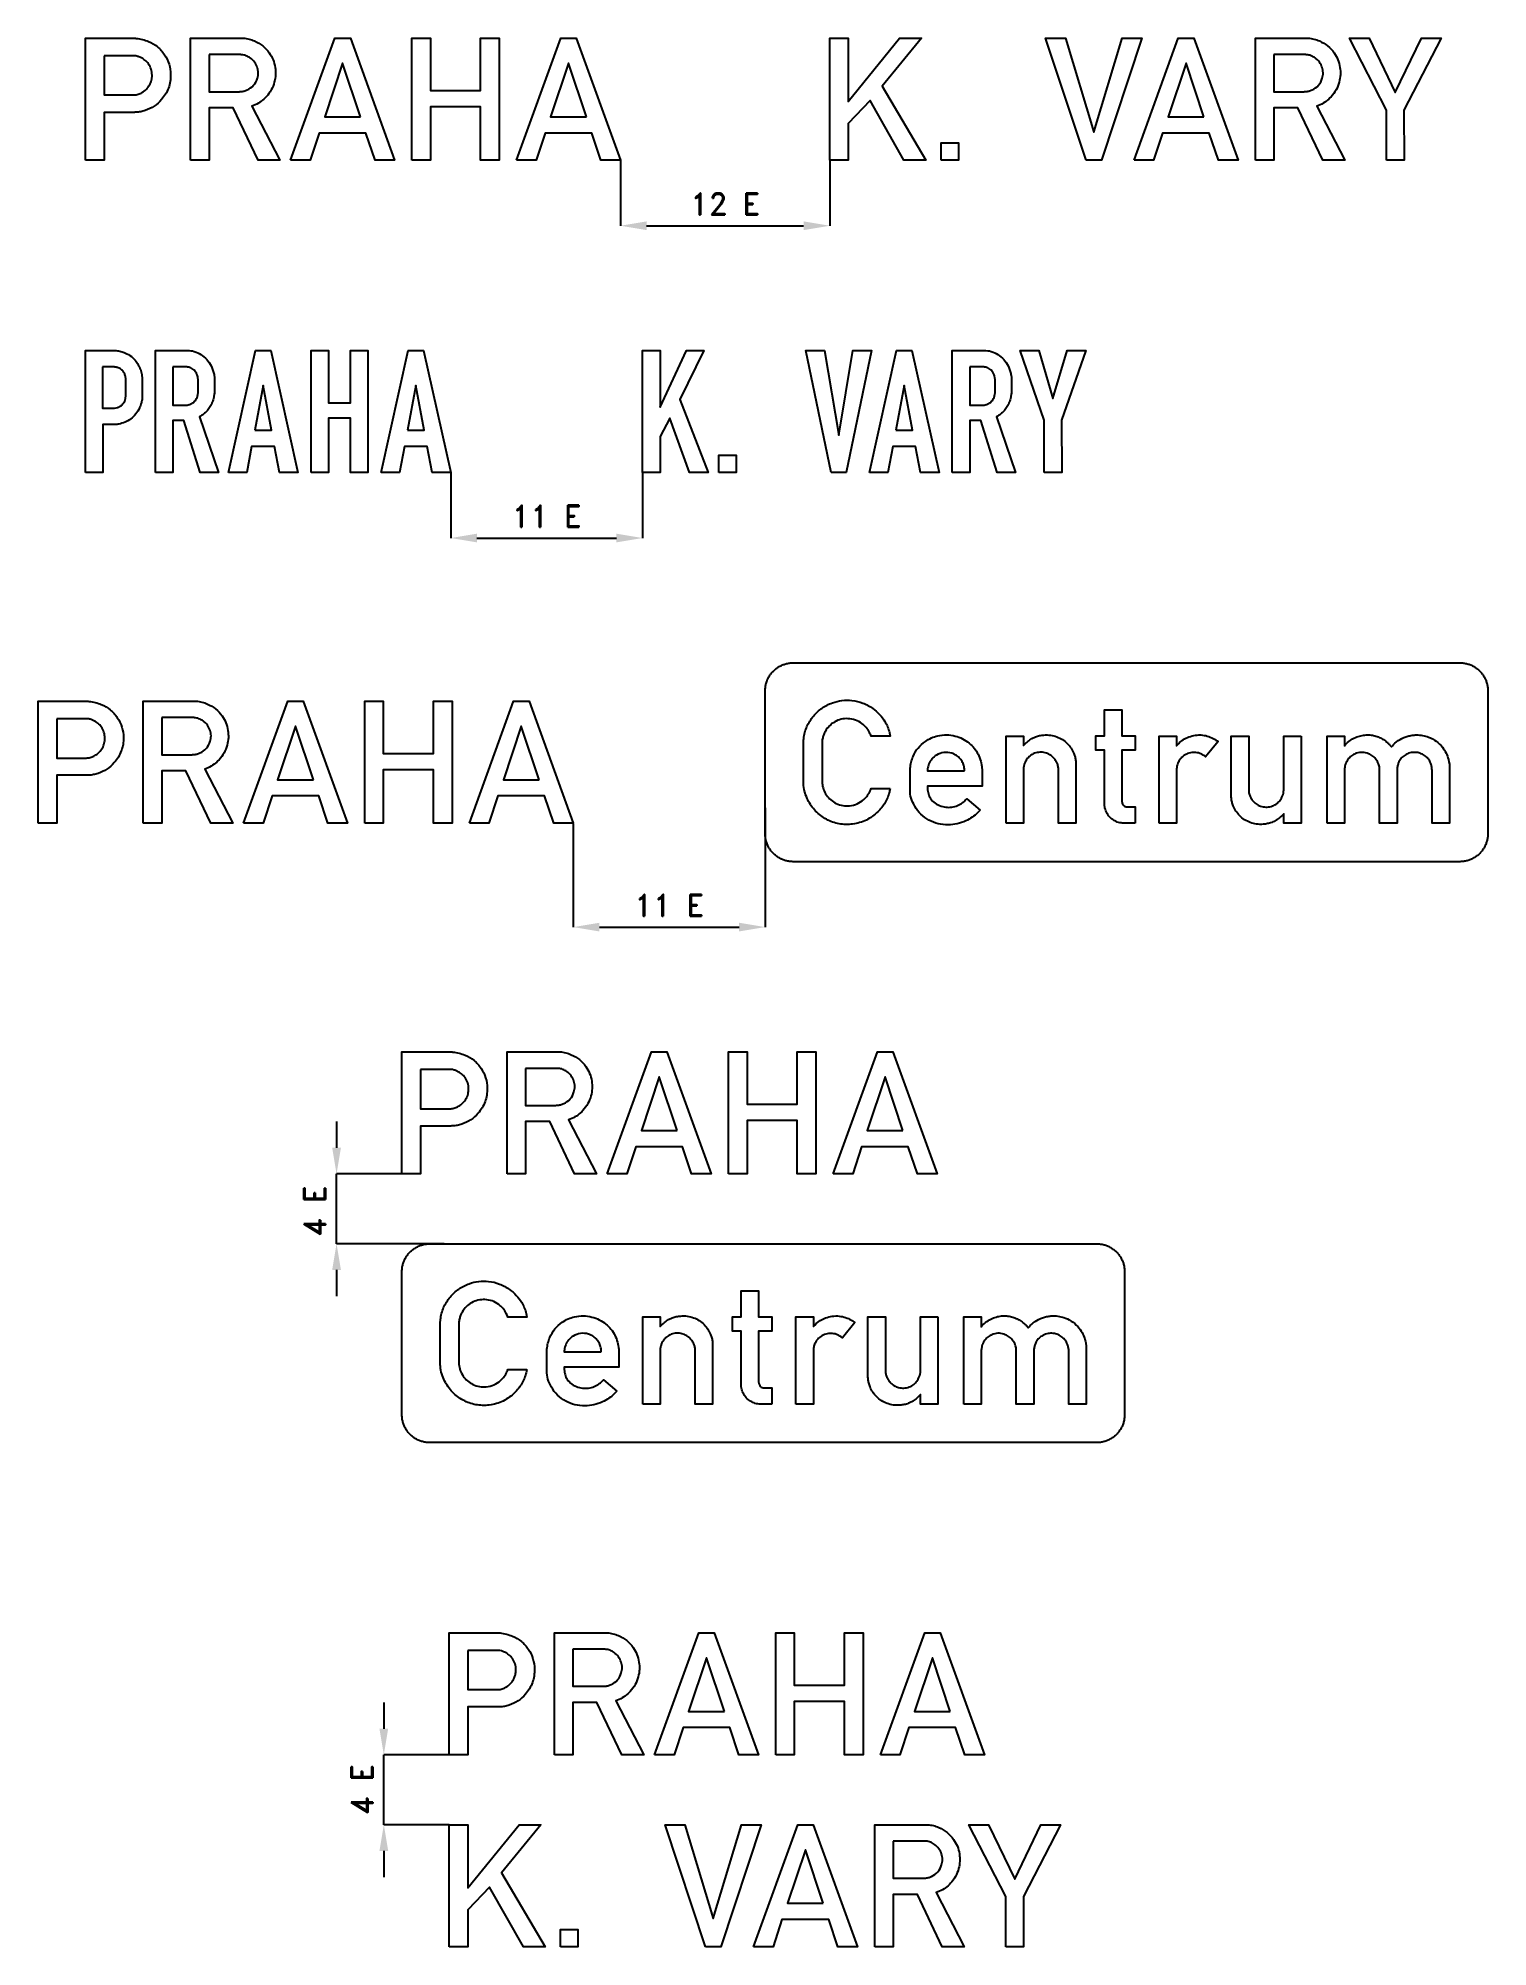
# Model space of a CAD drawing. Header units: millimetres. Extents: x 10 to 3334, y -1954 to 2422.
import ezdxf

# ---------------------------------------------------------------- set-up
doc = ezdxf.new("R2010")
doc.units = ezdxf.units.MM
doc.header["$LTSCALE"] = 5
doc.layers.add('Kóty', color=2, linetype='Continuous')
doc.layers.add('Značka', color=7, linetype='Continuous')
doc.styles.get("Standard").update_dxf_attribs({"font": 'romand.shx', "height": 50})
doc.dimstyles.get("Standard").update_dxf_attribs({"dimtxt": 50, "dimasz": 60, "dimexe": 0.18, "dimexo": 0.0625, "dimgap": 25, "dimtad": 1, "dimdec": 0, "dimzin": 0, "dimdsep": 46, "dimtxsty": 'Standard', "dimcen": 0.09, "dimadec": 0, "dimazin": 0, "dimtfac": 1, "dimtdec": 0, "dimtofl": 0, "dimtmove": 0, "dimatfit": 3, "dimfxl": 1, "dimtolj": 1, "dimtzin": 0, "dimarcsym": 0})

msp = doc.modelspace()

# ---------------------------------------------------------------- texts
at = {"layer": 'Kóty', "char_height": 50, "attachment_point": 5, "rotation": 90}
for insert in [(643.9, -267.3), (752.3, -1593.5)]:
    msp.add_mtext('\\A1;4 E', dxfattribs=dict(at, insert=insert))

# ---------------------------------------------------------------- blocks, each defined once
blk = doc.blocks.new('*D1')
at = {"layer": 'Defpoints', "color": 0, "transparency": 16777216}
for p in [(1345, 2142.4), (1825, 2142.4), (1825, 1992.4)]:
    blk.add_point(p, dxfattribs=at)
at = {"layer": 'Kóty', "color": 0, "lineweight": -2, "transparency": 16777216}
for p, q in [((1345, 2142.4), (1345, 1992.3)), ((1825, 2142.4), (1825, 1992.3)), ((1405, 1992.4), (1765, 1992.4))]:
    blk.add_line(p, q, dxfattribs=at)
at = {"layer": 'Kóty', "color": 0, "transparency": 16777216}
for points in [[(1405, 2002.4), (1405, 1982.4), (1345, 1992.4)], [(1765, 2002.4), (1765, 1982.4), (1825, 1992.4)]]:
    blk.add_solid(points, dxfattribs=at)
at = {"layer": 'Kóty', "color": 0, "transparency": 16777216, "insert": (1585, 2042.4), "char_height": 50, "attachment_point": 5}
blk.add_mtext('\\A1;12 E', dxfattribs=at)
blk = doc.blocks.new('*D2')
at = {"layer": 'Defpoints', "color": 0, "transparency": 16777216}
for p in [(955.7, 1426.3), (1395.7, 1426.3), (1395.7, 1276.3)]:
    blk.add_point(p, dxfattribs=at)
at = {"layer": 'Kóty', "color": 0, "lineweight": -2, "transparency": 16777216}
for p, q in [((955.7, 1426.3), (955.7, 1276.1)), ((1395.7, 1426.3), (1395.7, 1276.1)), ((1015.7, 1276.3), (1335.7, 1276.3))]:
    blk.add_line(p, q, dxfattribs=at)
at = {"layer": 'Kóty', "color": 0, "transparency": 16777216}
for points in [[(1015.7, 1286.3), (1015.7, 1266.3), (955.7, 1276.3)], [(1335.7, 1286.3), (1335.7, 1266.3), (1395.7, 1276.3)]]:
    blk.add_solid(points, dxfattribs=at)
at = {"layer": 'Kóty', "color": 0, "transparency": 16777216, "insert": (1175.7, 1326.3), "char_height": 50, "attachment_point": 5}
blk.add_mtext('\\A1;11 E', dxfattribs=at)
blk = doc.blocks.new('*D3')
at = {"layer": 'Defpoints', "color": 0, "transparency": 16777216}
for p in [(1676.8, 657.9), (1236.8, 622.2), (1676.8, 384.2)]:
    blk.add_point(p, dxfattribs=at)
at = {"layer": 'Kóty', "color": 0, "lineweight": -2, "transparency": 16777216}
for p, q in [((1676.8, 657.9), (1676.8, 384)), ((1236.8, 622.1), (1236.8, 384)), ((1296.8, 384.2), (1616.8, 384.2))]:
    blk.add_line(p, q, dxfattribs=at)
at = {"layer": 'Kóty', "color": 0, "transparency": 16777216}
for points in [[(1296.8, 394.2), (1296.8, 374.2), (1236.8, 384.2)], [(1616.8, 394.2), (1616.8, 374.2), (1676.8, 384.2)]]:
    blk.add_solid(points, dxfattribs=at)
at = {"layer": 'Kóty', "color": 0, "transparency": 16777216, "insert": (1456.8, 434.2), "char_height": 50, "attachment_point": 5}
blk.add_mtext('\\A1;11 E', dxfattribs=at)

# ---------------------------------------------------------------- dimensions: what is measured, and where the dimension line sits
at = {"layer": 'Kóty'}
for base, p1, p2, text, picture, middle in [((1825, 1992.4), (1345, 2142.4), (1825, 2142.4), '12 E', '*D1', (1585, 2042.4)), ((1395.7, 1276.3), (955.7, 1426.3), (1395.7, 1426.3), '11 E', '*D2', (1175.7, 1326.3)), ((1676.8, 384.2), (1236.8, 622.2), (1676.8, 657.9), '11 E', '*D3', (1456.8, 434.2))]:
    dim = msp.add_linear_dim(base=base, p1=p1, p2=p2, text=text, dimstyle='Standard', dxfattribs=at)
    dim.commit()
    dim.dimension.update_dxf_attribs({"geometry": picture, "text_midpoint": middle})

# ---------------------------------------------------------------- linework, layer by layer
at = {"layer": 'Kóty'}
for p, q in [((693.9, -61.9), (693.9, -121.9)), ((886.7, -181.9), (693.7, -181.9)), ((940.3, -341.9), (693.7, -341.9)), ((693.9, -401.9), (693.9, -461.9)), ((802.3, -1394), (802.3, -1454)), ((952.3, -1514), (802.1, -1514)), ((952.3, -1674), (802.1, -1674)), ((802.3, -1734), (802.3, -1794))]:
    msp.add_line(p, q, dxfattribs=at)
for points in [[(693.9, -341.9), (693.9, -181.9)], [(802.3, -1674), (802.3, -1514)]]:
    msp.add_lwpolyline(points, dxfattribs=at)
for points in [[(683.9, -121.9), (703.9, -121.9), (693.9, -181.9)], [(683.9, -401.9), (703.9, -401.9), (693.9, -341.9)], [(792.3, -1454), (812.3, -1454), (802.3, -1514)], [(792.3, -1734), (812.3, -1734), (802.3, -1674)]]:
    msp.add_solid(points, dxfattribs=at)
at = {"layer": 'Značka', "color": 5}
for points in [[(117.9, 2142.5), (117.9, 2422.5), (231.2, 2422.5), (232.9, 2422.2), (234.5, 2422, -0.025353), (248.9, 2419.4, -0.042921), (262.7, 2414.9, -0.079588), (283.3, 2402.5, -0.076492), (299.4, 2384.4, -0.076889), (309.9, 2362.8, -0.075741), (313.5, 2339, -0.094029), (308.5, 2308.2, -0.098354), (292.5, 2281.6, -0.073287), (275.6, 2266.5, -0.067697), (255.3, 2256.8, -0.034209), (244.8, 2253.9, -0.037872), (234, 2252.5), (232.2, 2252.5), (230.3, 2252.4), (160.8, 2252.4), (160.8, 2142.5), (117.9, 2142.5)], [(359, 2142.4), (359, 2422.4), (476.8, 2422.4), (478.5, 2422.4), (480.2, 2422.4, -0.052876), (493.4, 2420.5, -0.04526), (506.1, 2416, -0.068752), (524.8, 2404.7, -0.074105), (539.5, 2388.7, -0.062849), (548.3, 2372.9, -0.059664), (553, 2355.4, -0.055136), (554, 2338.5, -0.05518), (551.2, 2321.7, -0.062306), (544.1, 2303.8, -0.063049), (532.8, 2288.2, -0.052735), (521.2, 2277.6, -0.055194), (507.6, 2269.8), (503.8, 2268.2), (500, 2266.7), (564.2, 2142.4), (513.9, 2142.4), (456.7, 2262.4), (401.6, 2262.4), (401.6, 2142.4), (359, 2142.4)], [(2800.7, 2142.4), (2800.7, 2422.4), (2918.6, 2422.4), (2920.2, 2422.4, -0.005414), (2921.9, 2422.4, -0.052878), (2935.1, 2420.5, -0.045258), (2947.8, 2416, -0.068753), (2966.5, 2404.7, -0.074103), (2981.3, 2388.7, -0.062859), (2990.1, 2372.9, -0.059677), (2994.8, 2355.4, -0.055138), (2995.7, 2338.5, -0.055185), (2993, 2321.7, -0.062294), (2985.8, 2303.8, -0.063037), (2974.5, 2288.2, -0.05273), (2962.9, 2277.6, -0.055198), (2949.4, 2269.8), (2945.6, 2268.2), (2941.7, 2266.7), (3006, 2142.4), (2955.6, 2142.4), (2898.4, 2262.4), (2843.3, 2262.4), (2843.3, 2142.4), (2800.7, 2142.4)], [(160.8, 2382.2), (160.8, 2292.2), (227.1, 2292.2), (228.4, 2292.2), (229.8, 2292.2, 0.067136), (239.1, 2293.9, 0.05771), (247.8, 2297.8, 0.071727), (257.8, 2305.4, 0.074478), (265.3, 2315.6, 0.068266), (269.5, 2326.2, 0.065317), (270.8, 2337.6, 0.077199), (268.8, 2351.1, 0.083744), (262.7, 2363.3, 0.073402), (254.6, 2372.1, 0.066088), (244.3, 2378.3, 0.042666), (237.4, 2380.8, 0.049231), (230.2, 2382.1), (229.1, 2382.2), (228, 2382.2), (160.8, 2382.2)], [(401.6, 2384.7), (401.6, 2299.8), (470.3, 2299.8), (472, 2299.9), (473.7, 2300, 0.040791), (481.5, 2301.1, 0.049421), (488.9, 2303.7, 0.110775), (503.6, 2314.4, 0.114762), (512.3, 2330.4, 0.085168), (514.3, 2342.9, 0.080083), (512.2, 2355.2, 0.084083), (505.9, 2367.5, 0.08122), (496, 2377.1, 0.06709), (486.7, 2382.3, 0.082114), (476.5, 2384.6), (475.2, 2384.6), (474, 2384.7), (401.6, 2384.7)], [(2843.3, 2384.7), (2843.3, 2299.8), (2912, 2299.8), (2913.7, 2299.9, 0.005937), (2915.4, 2300, 0.040793), (2923.2, 2301.1, 0.049424), (2930.7, 2303.7, 0.110778), (2945.3, 2314.4, 0.114764), (2954, 2330.4, 0.085142), (2956, 2342.9, 0.080085), (2953.9, 2355.2, 0.084083), (2947.6, 2367.5, 0.081224), (2937.7, 2377.1, 0.067095), (2928.4, 2382.3, 0.082118), (2918.2, 2384.6), (2916.9, 2384.6), (2915.7, 2384.7), (2843.3, 2384.7)], [(117.9, 1426.3), (117.9, 1706.3), (186, 1706.3), (187.4, 1706.2), (188.9, 1706.1, -0.041199), (199.5, 1704.2, -0.04473), (209.8, 1700.5, -0.06611), (223.4, 1692.3, -0.064541), (234.4, 1680.8, -0.047097), (240.6, 1671.3, -0.048361), (244.9, 1660.8, -0.025777), (246.6, 1654.2, -0.01861), (247.7, 1647.6, -0.002601), (247.9, 1646), (248, 1644.5), (248, 1598.7), (248.1, 1598, -0.003412), (248, 1597.2, -0.064527), (246.3, 1585.7, -0.047072), (242.1, 1574.7, -0.058887), (233.6, 1560.7, -0.069988), (221.9, 1549.5, -0.063391), (208.9, 1542, -0.051445), (194.5, 1537.5, -0.014964), (191.1, 1536.9, -0.023122), (187.7, 1536.5, -0.010466), (185.9, 1536.4), (184.1, 1536.4), (157.8, 1536.4), (157.8, 1426.3), (117.9, 1426.3)], [(157.6, 1668.5), (157.6, 1574), (182.8, 1574), (184, 1574, 0.009418), (185.1, 1574, 0.069208), (191.8, 1575.4, 0.066882), (198, 1578.5, 0.062183), (202.9, 1582.5, 0.060162), (206.7, 1587.6, 0.056607), (209.2, 1593.1, 0.060596), (210.3, 1599, 0.006242), (210.4, 1599.8, 0.002077), (210.5, 1600.5), (210.5, 1642.9, 0.003704), (210.3, 1644.3, 0.011121), (210.2, 1645.7, 0.071262), (208.1, 1652.6, 0.071708), (204.3, 1658.6, 0.076362), (198.6, 1663.9, 0.073135), (191.6, 1667.2, 0.032707), (188.6, 1668, 0.036761), (185.4, 1668.4), (184.2, 1668.5), (182.9, 1668.5), (157.6, 1668.5)], [(278.4, 1426.3), (278.4, 1706.3), (351.8, 1706.3), (353.7, 1706.3, -0.008104), (355.6, 1706.3, -0.083779), (371.7, 1702.7, -0.068625), (386.2, 1694.4, -0.068533), (399.1, 1682.4, -0.072064), (408, 1667.5, -0.037602), (411.3, 1658.4, -0.030305), (413.3, 1649.1), (413.5, 1647.7), (413.7, 1646.4), (413.7, 1608.1), (413.5, 1606.4), (413.3, 1604.8, -0.034722), (411, 1593.4, -0.048211), (406.9, 1582.6, -0.049766), (401.2, 1573, -0.045013), (393.9, 1564.7, -0.02734), (388.6, 1560.1, -0.027161), (382.9, 1556.1, -0.004873), (381.5, 1555.2), (380, 1554.3), (423.6, 1426.3), (380.9, 1426.3), (343.4, 1546.1), (318.5, 1546.1), (318.5, 1426.3), (278.4, 1426.3)], [(318.5, 1668.5), (318.5, 1581.2), (349.1, 1581.2, 0.002832), (350.1, 1581.3, 0.008484), (351.2, 1581.3, 0.089613), (360.1, 1583.7, 0.095787), (367.6, 1589, 0.060629), (371.3, 1593.4, 0.045285), (374, 1598.6, 0.03147), (375.3, 1602.2, 0.044411), (376.1, 1606, 0.009965), (376.2, 1607), (376.3, 1608), (376.3, 1641.5), (376.2, 1642.4), (376.1, 1643.3, 0.033235), (375.3, 1648, 0.04455), (373.8, 1652.4, 0.06283), (370.7, 1657.8, 0.060962), (366.4, 1662.2, 0.053137), (362, 1665.3, 0.052873), (357.1, 1667.3, 0.033429), (353.9, 1668.1, 0.034779), (350.6, 1668.5, 0.009324), (349.4, 1668.5, 0.003099), (348.3, 1668.5), (318.5, 1668.5)], [(2105.9, 1426.3), (2105.9, 1706.3), (2179.3, 1706.3, -0.002703), (2181.2, 1706.3, -0.008108), (2183.1, 1706.3, -0.083781), (2199.2, 1702.7, -0.068635), (2213.8, 1694.4, -0.068535), (2226.6, 1682.4, -0.072069), (2235.5, 1667.5, -0.037593), (2238.8, 1658.4, -0.030298), (2240.8, 1649.1), (2241, 1647.7), (2241.2, 1646.4), (2241.2, 1608.1), (2241, 1606.4), (2240.8, 1604.8, -0.034751), (2238.5, 1593.4, -0.04822), (2234.4, 1582.6, -0.049781), (2228.7, 1573, -0.045003), (2221.4, 1564.7, -0.027322), (2216.1, 1560.1, -0.027174), (2210.4, 1556.1), (2209, 1555.2), (2207.5, 1554.3), (2251.1, 1426.3), (2208.4, 1426.3), (2170.9, 1546.1), (2146, 1546.1), (2146, 1426.3), (2105.9, 1426.3)], [(2146, 1668.5), (2146, 1581.2), (2176.6, 1581.2, 0.002823), (2177.6, 1581.3, 0.008478), (2178.7, 1581.3, 0.08961), (2187.6, 1583.7, 0.095778), (2195.1, 1589, 0.060638), (2198.8, 1593.4, 0.04532), (2201.5, 1598.6), (2202.8, 1602.2), (2203.6, 1606), (2203.7, 1607), (2203.8, 1608), (2203.8, 1641.5), (2203.7, 1642.4), (2203.6, 1643.3), (2202.8, 1648, 0.044593), (2201.3, 1652.4, 0.062846), (2198.2, 1657.8, 0.060938), (2194, 1662.2, 0.053157), (2189.5, 1665.3, 0.052875), (2184.6, 1667.3, 0.03342), (2181.4, 1668.1, 0.03478), (2178.1, 1668.5, 0.009327), (2176.9, 1668.5, 0.003099), (2175.8, 1668.5), (2146, 1668.5)], [(1740.8, 534.2), (1740.6, 534.2), (1740.3, 534.2, -0.032173), (1732, 534.8, -0.035437), (1723.9, 536.5, -0.036272), (1716.1, 539.1, -0.034413), (1708.7, 542.9, -0.03374), (1701.8, 547.5, -0.034076), (1695.6, 552.9, -0.034214), (1690.1, 559.2, -0.034229), (1685.5, 566, -0.034056), (1681.8, 573.5, -0.033421), (1679.1, 581.3, -0.034141), (1677.4, 589.4, -0.036753), (1676.8, 597.7), (1676.8, 597.9), (1676.8, 598.2), (1676.8, 926.2), (1676.8, 926.4), (1676.8, 926.7, -0.032173), (1677.4, 935, -0.035434), (1679.1, 943.1, -0.036263), (1681.7, 950.9, -0.034426), (1685.5, 958.3, -0.033728), (1690.1, 965.2, -0.034086), (1695.6, 971.4, -0.034194), (1701.8, 976.9, -0.034233), (1708.7, 981.5, -0.034042), (1716.1, 985.2, -0.033426), (1723.9, 987.9, -0.034127), (1732, 989.6, -0.036737), (1740.3, 990.2), (1740.6, 990.2), (1740.8, 990.2), (3269.8, 990.2), (3270.1, 990.2), (3270.3, 990.2, -0.032171), (3278.6, 989.6, -0.035431), (3286.7, 987.9, -0.036268), (3294.5, 985.3, -0.034419), (3302, 981.5, -0.033723), (3308.8, 976.9, -0.034056), (3315.1, 971.4, -0.034181), (3320.6, 965.2, -0.034229), (3325.1, 958.3, -0.034029), (3328.9, 950.9, -0.033434), (3331.5, 943.1, -0.034112), (3333.3, 935, -0.036694), (3333.8, 926.7), (3333.8, 926.4), (3333.8, 926.2), (3333.8, 598.2), (3333.8, 597.9), (3333.8, 597.7, -0.032173), (3333.2, 589.4, -0.035405), (3331.5, 581.3, -0.036263), (3328.9, 573.5, -0.034412), (3325.1, 566, -0.033716), (3320.5, 559.2, -0.034042), (3315.1, 552.9, -0.034193), (3308.8, 547.4, -0.03425), (3302, 542.9, -0.034029), (3294.5, 539.1, -0.033416), (3286.7, 536.5, -0.034124), (3278.6, 534.7, -0.036738), (3270.3, 534.2), (3270.1, 534.2), (3269.8, 534.2), (1740.8, 534.2)], [(9.7, 622.2), (9.7, 902.2), (123, 902.2), (124.7, 902), (126.3, 901.8, -0.025353), (140.7, 899.2, -0.042921), (154.5, 894.6, -0.079588), (175.1, 882.3, -0.076492), (191.1, 864.2, -0.076889), (201.7, 842.6, -0.075741), (205.3, 818.8, -0.094029), (200.3, 788, -0.098354), (184.3, 761.3, -0.073287), (167.4, 746.3, -0.067697), (147.1, 736.6, -0.034209), (136.6, 733.7, -0.037867), (125.8, 732.3), (123.9, 732.2), (122.1, 732.2), (52.6, 732.2), (52.6, 622.2), (9.7, 622.2)], [(250.8, 622.2), (250.8, 902.2), (368.6, 902.2), (370.3, 902.2), (372, 902.1, -0.052876), (385.2, 900.2, -0.04526), (397.9, 895.7, -0.068752), (416.6, 884.5, -0.074105), (431.3, 868.5, -0.062849), (440.1, 852.7, -0.059664), (444.8, 835.2, -0.055136), (445.8, 818.2, -0.05518), (443, 801.5, -0.062306), (435.9, 783.6, -0.063049), (424.6, 767.9, -0.052735), (413, 757.4, -0.055194), (399.4, 749.6), (395.6, 747.9), (391.8, 746.4), (456, 622.2), (405.7, 622.2), (348.5, 742.2), (293.3, 742.2), (293.3, 622.2), (250.8, 622.2)], [(1963.2, 702.2), (1962.1, 697, -0.011444), (1960.9, 691.9, -0.074268), (1950.1, 667, -0.073338), (1932.3, 646.1, -0.087468), (1905, 627.9, -0.087033), (1873.1, 620.1, -0.081784), (1842.3, 621.9, -0.08264), (1813.9, 633.4, -0.082243), (1789.8, 653.1, -0.076607), (1773, 679.4, -0.049048), (1767, 695.8, -0.064059), (1764.7, 712.9, -0.006427), (1764.7, 715), (1764.8, 717.1), (1764.8, 811.1, -0.002066), (1765, 813.9, -0.006055), (1765.2, 816.7, -0.076273), (1772.5, 844, -0.076926), (1787.6, 868, -0.073291), (1807.1, 886.3, -0.06983), (1830.8, 898.4, -0.059239), (1852.9, 903.8, -0.060627), (1875.6, 903.9, -0.06802), (1900.7, 897.9, -0.066413), (1923.4, 885.5, -0.054001), (1939, 871.9, -0.055396), (1951.3, 855.4, -0.038276), (1957.5, 843.2, -0.040694), (1961.7, 830.3, -0.009603), (1962.6, 826.2), (1963.4, 822.2), (1919.6, 822.2, 0.005218), (1917.9, 826.4, 0.015598), (1916, 830.5, 0.060779), (1908.6, 841.8, 0.062679), (1898.7, 851, 0.078729), (1883.7, 859, 0.078055), (1866.9, 862.1, 0.073295), (1851.1, 860.7, 0.073366), (1836.4, 854.8, 0.069989), (1824.2, 845.7, 0.0703), (1815, 833.7, 0.038761), (1811.2, 826.1, 0.035388), (1808.6, 818.1, 0.022044), (1807.7, 813.5, 0.028829), (1807.2, 808.9, 0.006405), (1807.1, 807.7, 0.002164), (1807.1, 806.4), (1807.1, 717.8), (1807.2, 716, 0.005465), (1807.4, 714.2, 0.059572), (1810.6, 699.9, 0.068117), (1817.4, 686.9, 0.072026), (1827.1, 675.8, 0.068625), (1839.6, 667.8, 0.071736), (1854.6, 662.8, 0.073119), (1870.3, 662.3, 0.082623), (1887.7, 666.8, 0.081797), (1902.9, 676.6, 0.058784), (1911.5, 686, 0.059244), (1917.7, 697, 0.010188), (1918.7, 699.6), (1919.7, 702.2), (1963.2, 702.2)], [(2524.8, 622.2), (2499.5, 622.2), (2497.6, 622.3, -0.007886), (2495.6, 622.5, -0.063538), (2484.1, 625.1, -0.07166), (2473.7, 630.6, -0.079335), (2464.3, 639.5, -0.071769), (2457.8, 650.8, -0.036567), (2455.9, 656.3, -0.046877), (2454.9, 661.9), (2454.9, 663.3), (2454.8, 664.7), (2454.8, 789.7), (2434.6, 789.7), (2434.6, 822.4), (2454.8, 822.4), (2454.8, 882.2), (2494.7, 882.2), (2494.7, 822.4), (2525.1, 822.4), (2525.1, 789.7), (2494.7, 789.7), (2494.7, 672.9), (2494.8, 672.1), (2494.9, 671.3, 0.048143), (2495.7, 668, 0.07181), (2497.2, 664.9, 0.102053), (2500.5, 661.5, 0.119777), (2504.8, 659.9, 0.019566), (2505.6, 659.8), (2506.4, 659.7), (2524.8, 659.7), (2524.8, 622.2)], [(52.6, 862), (52.6, 771.9), (118.9, 771.9), (120.2, 771.9), (121.6, 772, 0.067136), (130.9, 773.6, 0.05771), (139.6, 777.6, 0.071727), (149.6, 785.2, 0.074478), (157.1, 795.3, 0.068266), (161.3, 805.9, 0.065317), (162.6, 817.3, 0.077199), (160.6, 830.9, 0.083744), (154.5, 843.1, 0.073402), (146.4, 851.8, 0.066088), (136.1, 858, 0.042666), (129.2, 860.6, 0.049231), (122, 861.9), (120.9, 861.9), (119.8, 862), (52.6, 862)], [(293.3, 864.5), (293.3, 779.5), (362.1, 779.5), (363.8, 779.6), (365.5, 779.7, 0.040791), (373.3, 780.9, 0.049421), (380.7, 783.5, 0.110775), (395.4, 794.2, 0.114762), (404.1, 810.2, 0.085168), (406.1, 822.6, 0.080083), (403.9, 835, 0.084083), (397.7, 847.2, 0.08122), (387.8, 856.9, 0.06709), (378.5, 862.1, 0.082114), (368.2, 864.3), (367, 864.4), (365.8, 864.5), (293.3, 864.5)], [(2169.4, 652.4), (2166.8, 649.5), (2164.1, 646.7, -0.045838), (2151.3, 636, -0.046319), (2136.7, 627.7, -0.057684), (2117.1, 620.9, -0.056159), (2096.3, 618.7, -0.062981), (2073.5, 621.1, -0.071129), (2052.3, 629.4, -0.073601), (2033.8, 643, -0.068186), (2019.8, 661.4, -0.06272), (2011.6, 679.6, -0.079572), (2008.9, 698.9), (2008.9, 700.4), (2008.9, 701.8), (2008.9, 745), (2009.1, 746.8), (2009.3, 748.7, -0.031634), (2011.7, 762.3, -0.042631), (2016, 775.4, -0.074798), (2027.5, 794.8, -0.07559), (2044.2, 810.1, -0.053413), (2057.8, 817.9, -0.049382), (2072.7, 822.7, -0.060557), (2092.6, 824.9, -0.063992), (2112.4, 822.2, -0.058849), (2129.4, 815.9, -0.056378), (2144.4, 805.9, -0.052445), (2156.2, 794.2, -0.056923), (2165.1, 780.4, -0.054712), (2171.1, 764.7, -0.044556), (2173.9, 748.2), (2174, 746.7), (2174.1, 745.2), (2174.1, 707.5), (2049.1, 707.5), (2049, 704.7), (2049, 701.9, 0.065035), (2050.9, 690.1, 0.077927), (2055.9, 679.3, 0.099), (2066.5, 668.2, 0.081462), (2080.4, 661.4, 0.070346), (2094.2, 658.8, 0.067887), (2108, 660, 0.063561), (2120.8, 664.3, 0.066271), (2132, 671.6, 0.019613), (2135.7, 674.9, 0.006513), (2139.2, 678.5), (2169.4, 652.4)], [(2229, 622.2), (2229, 822.3), (2268.9, 822.3), (2268.9, 800.3), (2272.6, 804.1, -0.012504), (2276.4, 807.8, -0.040699), (2285.9, 814.9, -0.050806), (2296.4, 820.2, -0.044285), (2306, 823.2, -0.036425), (2315.9, 824.6, -0.051728), (2331, 824.2, -0.059748), (2345.5, 820.6, -0.06032), (2358.6, 814.1, -0.057508), (2369.9, 804.7, -0.051909), (2378.3, 794.2, -0.051159), (2384.5, 782.3, -0.036538), (2387.3, 773.6, -0.040128), (2388.9, 764.5), (2389, 762.6), (2389.1, 760.6), (2389.1, 622.2), (2349, 622.2), (2349, 745.6), (2349, 747.2), (2349, 748.7, 0.073011), (2347.5, 756.8, 0.052695), (2344, 764.4, 0.052293), (2338.8, 771.7, 0.060064), (2332.2, 777.7, 0.079396), (2321.7, 783.1, 0.076881), (2310, 785.1, 0.082175), (2297.5, 783.6, 0.0861), (2286.2, 778.2, 0.070258), (2278.6, 771.3, 0.063118), (2272.9, 762.7, 0.045332), (2270.3, 756.3, 0.055716), (2269.1, 749.5), (2269, 748.3), (2269, 747), (2269, 622.2), (2229, 622.2)], [(2580, 622.2), (2580, 822.3), (2620.2, 822.3), (2620.2, 800.1), (2623.5, 803.7, -0.016072), (2627, 807.2, -0.059435), (2638.5, 815.7, -0.056244), (2651.8, 821.4, -0.061463), (2667.4, 824.6, -0.062527), (2683.3, 823.8, -0.056654), (2697.4, 819.9, -0.054485), (2710.4, 813.1), (2712.8, 811.6), (2715.1, 809.9), (2686.6, 774.6), (2683.9, 776.6), (2681.2, 778.5, 0.073529), (2670.2, 783.4, 0.081605), (2658.1, 784.7, 0.089316), (2645.5, 782.2, 0.087659), (2634.5, 775.6, 0.074691), (2627, 767.3, 0.06978), (2622.1, 757.3, 0.028055), (2621, 753.4, 0.034295), (2620.4, 749.5), (2620.3, 748.1), (2620.2, 746.6), (2620.2, 622.2), (2580, 622.2)], [(2905.7, 822.3), (2905.7, 622.2), (2865.7, 622.2), (2865.7, 644.2), (2862, 640.4), (2858.1, 636.8, -0.04089), (2848.7, 629.6, -0.050584), (2838.2, 624.3, -0.04408), (2828.6, 621.4, -0.036416), (2818.7, 620, -0.051778), (2803.6, 620.3, -0.059748), (2789.1, 624, -0.060312), (2776, 630.5, -0.057515), (2764.7, 639.9, -0.051901), (2756.3, 650.3, -0.051159), (2750.1, 662.3, -0.036504), (2747.3, 671, -0.040077), (2745.7, 680), (2745.6, 682), (2745.4, 683.9), (2745.4, 822.3), (2785.6, 822.3), (2785.6, 698.9), (2785.6, 697.4), (2785.6, 695.8, 0.072583), (2787.1, 687.8, 0.052943), (2790.6, 680.2, 0.052676), (2795.8, 672.8, 0.060058), (2802.4, 666.8, 0.079288), (2812.9, 661.5, 0.076679), (2824.5, 659.5, 0.081962), (2837.1, 660.9, 0.086438), (2848.4, 666.4, 0.070453), (2856, 673.2, 0.06251), (2861.6, 681.8, 0.045098), (2864.3, 688.3, 0.056352), (2865.5, 695), (2865.6, 696.2), (2865.7, 697.5), (2865.7, 822.3), (2905.7, 822.3)], [(2965.2, 622.2), (2965.2, 822.3), (3005.4, 822.3), (3005.4, 800), (3007.5, 802.5), (3009.8, 804.8, -0.053798), (3020.7, 813.8, -0.054618), (3033.4, 820.1, -0.049766), (3045.4, 823.7, -0.049909), (3057.9, 824.9, -0.044602), (3069.1, 824, -0.045357), (3079.9, 821.1, -0.041538), (3089.8, 816.7, -0.034773), (3099, 810.9, -0.023438), (3104, 806.9, -0.033495), (3108.5, 802.4), (3110.6, 799.9), (3112.7, 797.3), (3115, 800.1), (3117.5, 802.8, -0.072063), (3132.5, 814.5, -0.066464), (3150.2, 821.8, -0.035505), (3160, 824, -0.035829), (3169.9, 824.8, -0.050517), (3184.2, 823.7, -0.04965), (3198.1, 819.7, -0.068278), (3215.6, 810.3, -0.07329), (3229.7, 796.4, -0.056856), (3238, 783.2, -0.048837), (3243.4, 768.6), (3244.7, 763.2), (3245.6, 757.8), (3245.8, 755.3), (3245.9, 752.9), (3245.9, 622.2), (3205.8, 622.2), (3205.8, 744.8), (3205.7, 746.3), (3205.6, 747.8, 0.050185), (3204.4, 755.3, 0.05088), (3201.6, 762.4, 0.067722), (3196.1, 770.9, 0.066949), (3188.5, 777.7, 0.073532), (3178.5, 782.8, 0.07431), (3167.4, 784.8, 0.080752), (3155.2, 783.6, 0.080663), (3144, 778.6, 0.070499), (3135.9, 772, 0.075358), (3130.1, 763.4, 0.050719), (3127.4, 756.1, 0.032993), (3125.9, 748.5), (3125.7, 747.5), (3125.6, 746.4), (3125.6, 622.2), (3085.5, 622.2), (3085.5, 745.6), (3085.5, 747.2), (3085.4, 748.9, 0.07375), (3083, 758.9, 0.068991), (3077.9, 768, 0.074731), (3070.2, 776.1, 0.073785), (3060.4, 781.7, 0.08906), (3046.6, 784.8, 0.093644), (3032.7, 782.8, 0.073314), (3023.2, 778.4, 0.071139), (3015.3, 771.5, 0.077008), (3008.8, 761.5, 0.077968), (3005.7, 750.1), (3005.5, 748.6), (3005.4, 747.1), (3005.4, 622.2), (2965.2, 622.2)], [(2133.9, 742.4, 0.00832), (2133.6, 747.2, 0.024933), (2132.9, 751.9, 0.067219), (2129.6, 761.6, 0.065191), (2123.9, 770.2, 0.074787), (2115.2, 778, 0.075292), (2104.5, 782.9, 0.108614), (2086.5, 784.5, 0.113246), (2069.5, 778.4, 0.086984), (2059.2, 769.8, 0.078978), (2052.3, 758.4, 0.038511), (2050.3, 752.7, 0.045072), (2049.2, 746.8), (2049.1, 744.6), (2049, 742.4), (2133.9, 742.4)], [(843.9, -181.9), (843.9, 98.1), (957.1, 98.1), (958.8, 97.9), (960.5, 97.7, -0.025345), (974.8, 95.1, -0.042937), (988.7, 90.5, -0.079584), (1009.3, 78.2, -0.076484), (1025.3, 60, -0.076894), (1035.8, 38.5, -0.075739), (1039.4, 14.7, -0.094027), (1034.4, -16.1, -0.098354), (1018.5, -42.8, -0.073287), (1001.6, -57.8, -0.067697), (981.3, -67.6, -0.034188), (970.7, -70.5, -0.037878), (959.9, -71.8), (958.1, -71.9), (956.3, -72), (886.7, -72), (886.7, -181.9), (843.9, -181.9)], [(1084.9, -181.9), (1084.9, 98.1), (1202.8, 98.1), (1204.4, 98.1), (1206.1, 98, -0.052876), (1219.3, 96.1, -0.045251), (1232, 91.6, -0.068757), (1250.7, 80.4, -0.074105), (1265.5, 64.4, -0.062849), (1274.3, 48.6, -0.059664), (1279, 31.1, -0.055135), (1279.9, 14.1, -0.05518), (1277.2, -2.7, -0.062313), (1270.1, -20.6, -0.063052), (1258.7, -36.2, -0.052735), (1247.1, -46.8, -0.055194), (1233.6, -54.6), (1229.8, -56.2), (1225.9, -57.7), (1290.2, -181.9), (1239.8, -181.9), (1182.6, -61.9), (1127.5, -61.9), (1127.5, -181.9), (1084.9, -181.9)], [(886.7, 57.9), (886.7, -32.2), (953.1, -32.2), (954.4, -32.2), (955.7, -32.2, 0.067136), (965, -30.5, 0.057699), (973.7, -26.6, 0.07175), (983.8, -18.9, 0.074484), (991.2, -8.8, 0.068269), (995.4, 1.8, 0.065319), (996.7, 13.2, 0.077201), (994.7, 26.8, 0.083739), (988.6, 39, 0.073396), (980.5, 47.7, 0.066097), (970.3, 53.9, 0.04265), (963.4, 56.5, 0.049248), (956.2, 57.7), (955.1, 57.8), (954, 57.9), (886.7, 57.9)], [(1127.5, 60.3), (1127.5, -24.6), (1196.2, -24.6), (1197.9, -24.5), (1199.6, -24.4, 0.040806), (1207.4, -23.2, 0.049435), (1214.9, -20.6, 0.11077), (1229.5, -9.9, 0.114771), (1238.2, 6.1, 0.085171), (1240.2, 18.5, 0.080079), (1238.1, 30.9, 0.084075), (1231.8, 43.1, 0.081226), (1221.9, 52.8, 0.067111), (1212.6, 58, 0.082137), (1202.4, 60.2), (1201.2, 60.3), (1199.9, 60.3), (1127.5, 60.3)], [(907.9, -797.9), (907.6, -797.9), (907.4, -797.9, -0.032173), (899.1, -797.3, -0.035465), (891, -795.7, -0.03626), (883.1, -793, -0.034413), (875.7, -789.3, -0.033712), (868.8, -784.7, -0.034092), (862.6, -779.2, -0.034183), (857.1, -773, -0.034222), (852.5, -766.1, -0.034036), (848.8, -758.7, -0.033404), (846.1, -750.8, -0.034125), (844.4, -742.7, -0.036745), (843.9, -734.4), (843.9, -734.2), (843.9, -733.9), (843.9, -405.9), (843.9, -405.7), (843.9, -405.4, -0.032177), (844.4, -397.2, -0.035438), (846.1, -389, -0.036262), (848.8, -381.2, -0.034426), (852.5, -373.8, -0.033709), (857.1, -366.9, -0.034059), (862.6, -360.7, -0.034222), (868.8, -355.2, -0.034228), (875.7, -350.6, -0.034063), (883.1, -346.9, -0.033411), (891, -344.2, -0.034112), (899.1, -342.5, -0.036753), (907.4, -341.9), (907.6, -341.9), (907.9, -341.9), (2436.9, -341.9), (2437.1, -341.9), (2437.4, -341.9, -0.032173), (2445.6, -342.5, -0.035463), (2453.8, -344.2, -0.036263), (2461.6, -346.8, -0.034412), (2469, -350.6, -0.033716), (2475.9, -355.2, -0.034086), (2482.1, -360.7, -0.034174), (2487.6, -366.9, -0.034233), (2492.2, -373.8, -0.034029), (2495.9, -381.2, -0.033416), (2498.6, -389, -0.034124), (2500.3, -397.2, -0.036738), (2500.9, -405.4), (2500.9, -405.7), (2500.9, -405.9), (2500.9, -733.9), (2500.9, -734.2), (2500.9, -734.4, -0.032171), (2500.3, -742.7, -0.035431), (2498.6, -750.8, -0.036268), (2495.9, -758.7, -0.034419), (2492.2, -766.1, -0.033723), (2487.6, -773, -0.034056), (2482.1, -779.2, -0.034225), (2475.9, -784.7, -0.034229), (2469, -789.3, -0.034055), (2461.6, -793, -0.033407), (2453.8, -795.7, -0.034112), (2445.6, -797.4, -0.036753), (2437.4, -797.9), (2437.1, -797.9), (2436.9, -797.9), (907.9, -797.9)], [(1130.3, -629.9), (1129.2, -635.1, -0.011433), (1128, -640.2, -0.074263), (1117.1, -665.1, -0.073346), (1099.4, -686.1, -0.08747), (1072, -704.2, -0.087036), (1040.1, -712.1, -0.081788), (1009.4, -710.2, -0.08264), (981, -698.7, -0.082252), (956.9, -679, -0.076609), (940.1, -652.7, -0.049049), (934, -636.3, -0.064051), (931.8, -619.2, -0.006457), (931.8, -617.1, -0.002147), (931.8, -615), (931.8, -521), (932, -518.2), (932.3, -515.4, -0.07627), (939.5, -488.1, -0.076921), (954.6, -464.1, -0.073289), (974.1, -445.8, -0.069837), (997.9, -433.7, -0.059249), (1020, -428.3, -0.060643), (1042.7, -428.2, -0.068015), (1067.8, -434.2, -0.066418), (1090.5, -446.7, -0.053989), (1106.1, -460.2, -0.055383), (1118.4, -476.7, -0.038274), (1124.5, -488.9, -0.040681), (1128.7, -501.9), (1129.6, -505.9), (1130.5, -509.9), (1086.6, -509.9), (1084.9, -505.7), (1083.1, -501.6, 0.060796), (1075.7, -490.3, 0.062675), (1065.7, -481.1, 0.07872), (1050.7, -473.1, 0.078049), (1034, -470.1, 0.07331), (1018.2, -471.5, 0.073359), (1003.5, -477.3, 0.069984), (991.3, -486.4, 0.070288), (982, -498.5, 0.03876), (978.3, -506, 0.035405), (975.7, -514, 0.02205), (974.7, -518.6, 0.028821), (974.2, -523.2), (974.2, -524.5), (974.1, -525.7), (974.1, -614.3), (974.3, -616.1), (974.4, -618, 0.05957), (977.7, -632.2, 0.068114), (984.4, -645.2, 0.072013), (994.2, -656.3, 0.068621), (1006.7, -664.4, 0.071749), (1021.6, -669.3, 0.073142), (1037.3, -669.8, 0.082648), (1054.8, -665.3, 0.081782), (1069.9, -655.5, 0.058786), (1078.6, -646.1, 0.059247), (1084.7, -635.1), (1085.8, -632.5), (1086.8, -629.9), (1130.3, -629.9)], [(1691.8, -709.9), (1666.6, -709.9), (1664.6, -709.8), (1662.7, -709.6, -0.063556), (1651.2, -707, -0.071679), (1640.8, -701.5, -0.079302), (1631.3, -692.6, -0.071787), (1624.9, -681.3, -0.036579), (1623, -675.8, -0.046846), (1622, -670.2), (1621.9, -668.8), (1621.9, -667.4), (1621.9, -542.4), (1601.7, -542.4), (1601.7, -509.8), (1621.9, -509.8), (1621.9, -449.9), (1661.8, -449.9), (1661.8, -509.8), (1692.2, -509.8), (1692.2, -542.4), (1661.8, -542.4), (1661.8, -659.3), (1661.8, -660), (1661.9, -660.8, 0.048121), (1662.7, -664.1, 0.071813), (1664.3, -667.3, 0.102041), (1667.5, -670.6, 0.119704), (1671.8, -672.2), (1672.7, -672.3), (1673.5, -672.4), (1691.8, -672.4), (1691.8, -709.9)], [(1336.4, -679.7), (1333.8, -682.6), (1331.2, -685.4, -0.045821), (1318.4, -696.1, -0.046334), (1303.8, -704.4, -0.057691), (1284.1, -711.2, -0.056154), (1263.3, -713.4, -0.062981), (1240.5, -711, -0.07115), (1219.3, -702.7, -0.073601), (1200.9, -689.1, -0.068187), (1186.8, -670.7, -0.062731), (1178.7, -652.6, -0.079567), (1175.9, -633.2, -0.005022), (1175.9, -631.8, -0.001677), (1176, -630.3), (1176, -587.1), (1176.1, -585.3), (1176.3, -583.5, -0.031637), (1178.7, -569.9, -0.042639), (1183.1, -556.7, -0.074801), (1194.6, -537.3, -0.075606), (1211.3, -522, -0.053431), (1224.9, -514.3, -0.049393), (1239.8, -509.4, -0.060558), (1259.7, -507.2, -0.06399), (1279.5, -509.9, -0.058859), (1296.4, -516.2, -0.056371), (1311.5, -526.3, -0.052444), (1323.2, -537.9, -0.056925), (1332.1, -551.8, -0.054702), (1338.1, -567.4, -0.044547), (1340.9, -583.9), (1341.1, -585.4), (1341.2, -586.9), (1341.2, -624.6), (1216.1, -624.6, 0.003688), (1216.1, -627.4, 0.011004), (1216.1, -630.2, 0.065029), (1217.9, -642, 0.077924), (1223, -652.8, 0.099004), (1233.5, -663.9, 0.081464), (1247.5, -670.7, 0.070382), (1261.2, -673.3, 0.067898), (1275.1, -672.1, 0.063566), (1287.8, -667.9, 0.066289), (1299, -660.5), (1302.7, -657.2), (1306.2, -653.7), (1336.4, -679.7)], [(1396, -709.9), (1396, -509.8), (1435.9, -509.8), (1435.9, -531.8), (1439.6, -528), (1443.5, -524.4, -0.040685), (1452.9, -517.2, -0.050775), (1463.4, -511.9, -0.044281), (1473, -508.9, -0.036415), (1483, -507.6, -0.051736), (1498, -507.9, -0.059771), (1512.5, -511.5, -0.060317), (1525.7, -518, -0.057514), (1536.9, -527.4, -0.05191), (1545.4, -537.9, -0.051163), (1551.5, -549.8, -0.036502), (1554.4, -558.6, -0.040107), (1555.9, -567.6), (1556.1, -569.5), (1556.2, -571.5), (1556.2, -709.9), (1516, -709.9), (1516, -586.5, 0.003939), (1516.1, -584.9, 0.011899), (1516.1, -583.4, 0.073058), (1514.5, -575.3, 0.052684), (1511, -567.8, 0.05228), (1505.8, -560.4, 0.060056), (1499.2, -554.4, 0.0794), (1488.8, -549, 0.076892), (1477.1, -547, 0.082184), (1464.5, -548.5, 0.08609), (1453.2, -553.9, 0.070239), (1445.6, -560.8, 0.06312), (1440, -569.4, 0.045332), (1437.4, -575.8, 0.0557), (1436.2, -582.6), (1436.1, -583.8), (1436, -585.1), (1436, -709.9), (1396, -709.9)], [(1747, -709.9), (1747, -509.8), (1787.3, -509.8), (1787.3, -532), (1790.6, -528.4), (1794, -524.9, -0.059404), (1805.6, -516.4, -0.056264), (1818.9, -510.7, -0.061459), (1834.5, -507.6, -0.062527), (1850.3, -508.4, -0.056657), (1864.5, -512.2, -0.054489), (1877.5, -519), (1879.8, -520.6), (1882.2, -522.2), (1853.7, -557.5), (1851, -555.5), (1848.3, -553.6, 0.073509), (1837.2, -548.8, 0.081598), (1825.2, -547.4, 0.089308), (1812.5, -549.9, 0.087658), (1801.5, -556.6, 0.074691), (1794, -564.8, 0.06976), (1789.2, -574.8, 0.02806), (1788.1, -578.7, 0.03418), (1787.4, -582.6, 0.010151), (1787.3, -584.1), (1787.3, -585.5), (1787.3, -709.9), (1747, -709.9)], [(2072.7, -509.8), (2072.7, -709.9), (2032.8, -709.9), (2032.8, -687.9), (2029.1, -691.7), (2025.2, -695.3, -0.040887), (2015.8, -702.5, -0.050617), (2005.3, -707.8, -0.044103), (1995.7, -710.7, -0.036418), (1985.7, -712.1, -0.051802), (1970.7, -711.8, -0.059752), (1956.2, -708.1, -0.060289), (1943.1, -701.6, -0.057503), (1931.8, -692.2, -0.051889), (1923.3, -681.8, -0.051146), (1917.2, -669.9, -0.036512), (1914.3, -661.1, -0.040085), (1912.8, -652.1), (1912.6, -650.1), (1912.5, -648.2), (1912.5, -509.8), (1952.7, -509.8), (1952.7, -633.2, 0.003939), (1952.7, -634.7, 0.011777), (1952.7, -636.3, 0.072607), (1954.2, -644.3, 0.052965), (1957.7, -651.9, 0.052698), (1962.9, -659.3, 0.060084), (1969.5, -665.3, 0.079262), (1979.9, -670.7, 0.076667), (1991.6, -672.7, 0.081981), (2004.2, -671.2, 0.086455), (2015.5, -665.8, 0.070445), (2023.1, -658.9, 0.062487), (2028.7, -650.3, 0.045113), (2031.3, -643.9, 0.056346), (2032.6, -637.1, 0.008586), (2032.7, -635.9), (2032.7, -634.6), (2032.7, -509.8), (2072.7, -509.8)], [(2132.2, -709.9), (2132.2, -509.8), (2172.4, -509.8), (2172.4, -532.1), (2174.6, -529.7), (2176.8, -527.3, -0.053798), (2187.8, -518.4, -0.054622), (2200.4, -512, -0.04976), (2212.5, -508.4, -0.04991), (2225, -507.2, -0.044603), (2236.2, -508.1, -0.045336), (2247, -511, -0.041527), (2256.9, -515.4, -0.034785), (2266, -521.2, -0.02342), (2271.1, -525.2, -0.033509), (2275.6, -529.7), (2277.7, -532.2), (2279.7, -534.9), (2282.1, -532.1), (2284.6, -529.3, -0.072057), (2299.5, -517.6, -0.066452), (2317.3, -510.3, -0.03554), (2327, -508.1, -0.035855), (2337, -507.3, -0.050518), (2351.3, -508.4, -0.049644), (2365.1, -512.4, -0.068291), (2382.6, -521.9, -0.073299), (2396.8, -535.7, -0.056862), (2405.1, -548.9, -0.048829), (2410.5, -563.5, -0.019153), (2411.8, -568.9, -0.025008), (2412.6, -574.3, -0.0094), (2412.8, -576.8), (2413, -579.3), (2413, -709.9), (2372.8, -709.9), (2372.8, -587.3), (2372.8, -585.8, 0.007478), (2372.7, -584.3, 0.050205), (2371.4, -576.9, 0.050891), (2368.7, -569.7, 0.067722), (2363.2, -561.2, 0.066941), (2355.5, -554.5, 0.073522), (2345.5, -549.3, 0.074319), (2334.4, -547.3, 0.08076), (2322.3, -548.5, 0.080686), (2311, -553.5, 0.070523), (2303, -560.1, 0.075391), (2297.2, -568.7, 0.050745), (2294.5, -576, 0.032959), (2293, -583.6), (2292.8, -584.7), (2292.7, -585.8), (2292.7, -709.9), (2252.6, -709.9), (2252.6, -586.5, 0.00328), (2252.5, -584.9, 0.009678), (2252.4, -583.2, 0.073743), (2250.1, -573.2, 0.069017), (2245, -564.2, 0.07473), (2237.2, -556, 0.073797), (2227.4, -550.4, 0.089073), (2213.7, -547.3, 0.093653), (2199.7, -549.3, 0.073298), (2190.3, -553.7, 0.071156), (2182.4, -560.6, 0.077), (2175.9, -570.6, 0.077973), (2172.8, -582), (2172.6, -583.5), (2172.4, -585), (2172.4, -709.9), (2132.2, -709.9)], [(1301, -589.8, 0.008291), (1300.7, -585, 0.024979), (1300, -580.2, 0.067222), (1296.7, -570.5, 0.065191), (1290.9, -561.9, 0.074808), (1282.2, -554.1, 0.075297), (1271.5, -549.2, 0.108614), (1253.5, -547.6, 0.113242), (1236.5, -553.7, 0.086976), (1226.2, -562.3, 0.078961), (1219.3, -573.7, 0.038501), (1217.3, -579.4, 0.045042), (1216.3, -585.3, 0.013357), (1216.1, -587.5, 0.004449), (1216.1, -589.8), (1301, -589.8)], [(952.3, -1514), (952.3, -1234), (1065.6, -1234), (1067.3, -1234.2), (1068.9, -1234.4, -0.025341), (1083.3, -1237.1, -0.042939), (1097.1, -1241.6, -0.079587), (1117.7, -1253.9, -0.076488), (1133.7, -1272.1, -0.076885), (1144.3, -1293.7, -0.075726), (1147.9, -1317.5, -0.094024), (1142.9, -1348.2, -0.098356), (1126.9, -1374.9, -0.073282), (1110, -1389.9, -0.067693), (1089.7, -1399.7, -0.034185), (1079.2, -1402.6, -0.037876), (1068.3, -1403.9), (1066.5, -1404), (1064.7, -1404.1), (995.2, -1404.1), (995.2, -1514), (952.3, -1514)], [(1193.4, -1514), (1193.4, -1234), (1311.2, -1234), (1312.9, -1234.1), (1314.6, -1234.1, -0.052874), (1327.8, -1236, -0.045249), (1340.4, -1240.5, -0.068758), (1359.2, -1251.8, -0.074103), (1373.9, -1267.7, -0.062836), (1382.7, -1283.5, -0.059651), (1387.4, -1301, -0.055137), (1388.4, -1318, -0.055185), (1385.6, -1334.8, -0.062302), (1378.5, -1352.7, -0.06304), (1367.2, -1368.3, -0.05273), (1355.6, -1378.9, -0.055198), (1342, -1386.7), (1338.2, -1388.3), (1334.4, -1389.8), (1398.6, -1514), (1348.3, -1514), (1291.1, -1394), (1235.9, -1394), (1235.9, -1514), (1193.4, -1514)], [(995.2, -1274.2), (995.2, -1364.3), (1061.5, -1364.3), (1062.8, -1364.3), (1064.1, -1364.3, 0.067142), (1073.5, -1362.6, 0.057704), (1082.2, -1358.7, 0.071749), (1092.2, -1351, 0.074484), (1099.6, -1340.9, 0.068281), (1103.9, -1330.3, 0.065331), (1105.2, -1318.9, 0.077201), (1103.2, -1305.3, 0.083716), (1097.1, -1293.1, 0.073372), (1088.9, -1284.4, 0.066085), (1078.7, -1278.2, 0.042642), (1071.8, -1275.6, 0.049245), (1064.6, -1274.4), (1063.5, -1274.3), (1062.4, -1274.2), (995.2, -1274.2)], [(1235.9, -1271.8), (1235.9, -1356.7), (1304.7, -1356.7), (1306.4, -1356.6), (1308.1, -1356.5, 0.040799), (1315.8, -1355.3, 0.049438), (1323.3, -1352.7, 0.110773), (1338, -1342, 0.114773), (1346.7, -1326.1, 0.085164), (1348.7, -1313.6, 0.080081), (1346.5, -1301.2, 0.084091), (1340.3, -1289, 0.081241), (1330.4, -1279.3, 0.067105), (1321.1, -1274.1, 0.082131), (1310.8, -1271.9), (1309.6, -1271.8), (1308.4, -1271.8), (1235.9, -1271.8)], [(1928, -1954), (1928, -1674), (2045.9, -1674, -0.001877), (2047.6, -1674.1, -0.005486), (2049.3, -1674.1, -0.052878), (2062.4, -1676, -0.045249), (2075.1, -1680.5, -0.068758), (2093.8, -1691.8, -0.074103), (2108.6, -1707.7, -0.062847), (2117.4, -1723.5, -0.059664), (2122.1, -1741, -0.055137), (2123, -1758, -0.055185), (2120.3, -1774.8, -0.062325), (2113.2, -1792.7, -0.063061), (2101.8, -1808.3, -0.05273), (2090.2, -1818.9, -0.055191), (2076.7, -1826.7, -0.011368), (2072.9, -1828.3), (2069, -1829.8), (2133.3, -1954), (2082.9, -1954), (2025.7, -1834), (1970.6, -1834), (1970.6, -1954), (1928, -1954)], [(1970.6, -1711.8), (1970.6, -1796.7), (2039.3, -1796.7, 0.002005), (2041, -1796.6, 0.006008), (2042.7, -1796.5, 0.040808), (2050.5, -1795.3, 0.049438), (2058, -1792.7, 0.110773), (2072.6, -1782, 0.114773), (2081.3, -1766.1, 0.085183), (2083.3, -1753.6, 0.080081), (2081.2, -1741.2, 0.08406), (2074.9, -1729, 0.081217), (2065, -1719.3, 0.067114), (2055.7, -1714.1, 0.082138), (2045.5, -1711.9, 0.008159), (2044.3, -1711.8), (2043, -1711.8), (1970.6, -1711.8)]]:
    msp.add_lwpolyline(points, format="xyb", dxfattribs=at)
for points in [[(588.7, 2142.4), (690.2, 2422.5), (725.6, 2422.5), (827.1, 2142.4), (782.1, 2142.4), (761.2, 2205), (654.1, 2205), (633.5, 2142.4), (588.7, 2142.4)], [(866.8, 2142.4), (866.8, 2422.4), (909.2, 2422.4), (909.2, 2302.3), (1024.3, 2302.3), (1024.3, 2422.4), (1067, 2422.4), (1067, 2142.4), (1024.3, 2142.4), (1024.3, 2264.8), (909.2, 2264.8), (909.2, 2142.4), (866.8, 2142.4)], [(1106.6, 2142.4), (1208.1, 2422.5), (1243.5, 2422.5), (1345, 2142.4), (1300, 2142.4), (1279.1, 2205), (1172, 2205), (1151.4, 2142.4), (1106.6, 2142.4)], [(1825, 2142.5), (1825, 2422.4), (1867.3, 2422.4), (1867.3, 2277.3), (1985, 2422.4), (2035, 2422.4), (1944.9, 2312.4), (2045, 2142.5), (1995, 2142.5), (1917.2, 2279.6), (1867.3, 2227), (1867.3, 2142.5), (1825, 2142.5)], [(2412.5, 2142.5), (2319.8, 2422.4), (2365.2, 2422.4), (2430.1, 2207.3), (2495.1, 2422.4), (2540.1, 2422.4), (2447.6, 2142.5), (2412.5, 2142.5)], [(2522.6, 2142.4), (2624.1, 2422.5), (2659.5, 2422.5), (2761, 2142.4), (2716, 2142.4), (2695.1, 2205), (2588, 2205), (2567.4, 2142.4), (2522.6, 2142.4)], [(3101.5, 2142.4), (3101.5, 2257.6), (3016.5, 2422.4), (3061.6, 2422.4), (3121.6, 2297.6), (3181.6, 2422.4), (3226.8, 2422.4), (3141.5, 2257.6), (3141.6, 2142.4), (3101.5, 2142.4)], [(748.9, 2242.2), (707.9, 2365.2), (666.9, 2242.2), (748.9, 2242.2)], [(1266.8, 2242.2), (1225.7, 2365.2), (1184.8, 2242.2), (1266.8, 2242.2)], [(2682.8, 2242.2), (2641.8, 2365.2), (2600.8, 2242.2), (2682.8, 2242.2)], [(2080, 2142.4), (2080, 2182.1), (2119.8, 2182.1), (2119.8, 2142.4), (2080, 2142.4)], [(445.8, 1426.3), (507.9, 1706.3), (542.9, 1706.3), (605.5, 1426.3), (563, 1426.3), (551.4, 1486.3), (499.2, 1486.3), (487.9, 1426.3), (445.8, 1426.3)], [(635.9, 1426.3), (635.9, 1706.3), (675.8, 1706.3), (675.8, 1586.2), (725.9, 1586.2), (725.9, 1706.3), (765.6, 1706.3), (765.6, 1426.3), (725.9, 1426.3), (725.9, 1551.1), (675.8, 1551.1), (675.8, 1426.3), (635.9, 1426.3)], [(796, 1426.3), (858.1, 1706.3), (893.1, 1706.3), (955.7, 1426.3), (913.2, 1426.3), (901.6, 1486.3), (849.4, 1486.3), (838.1, 1426.3), (796, 1426.3)], [(1395.7, 1426.3), (1395.7, 1706.3), (1435.7, 1706.3), (1435.7, 1576.6), (1496.1, 1706.3), (1536.3, 1706.3), (1480.8, 1593.8), (1545.8, 1426.3), (1503.2, 1426.3), (1458.3, 1551.1), (1435.7, 1509.1), (1435.7, 1426.3), (1395.7, 1426.3)], [(1827.9, 1426.3), (1770.2, 1706.3), (1812.6, 1706.3), (1845.3, 1511.8), (1877.9, 1706.3), (1920.5, 1706.3), (1862.7, 1426.3), (1827.9, 1426.3)], [(1915.8, 1426.3), (1977.9, 1706.3), (2012.9, 1706.3), (2075.6, 1426.3), (2033, 1426.3), (2021.4, 1486.3), (1969.3, 1486.3), (1958, 1426.3), (1915.8, 1426.3)], [(2316.5, 1426.3), (2316.5, 1546.5), (2261.6, 1706.3), (2304.1, 1706.3), (2336.7, 1596.6), (2369.2, 1706.3), (2411.7, 1706.3), (2356.6, 1546.5), (2356.7, 1426.3), (2316.5, 1426.3)], [(506.3, 1523.8), (544.6, 1523.8), (525.4, 1626.1), (506.3, 1523.8)], [(856.6, 1523.8), (894.8, 1523.8), (875.6, 1626.1), (856.6, 1523.8)], [(1976.4, 1523.8), (2014.6, 1523.8), (1995.4, 1626.1), (1976.4, 1523.8)], [(1570.3, 1426.3), (1570.3, 1466), (1610.1, 1466), (1610.1, 1426.3), (1570.3, 1426.3)], [(480.5, 622.2), (582, 902.2), (617.4, 902.2), (718.9, 622.2), (673.9, 622.2), (653, 684.8), (545.9, 684.8), (525.3, 622.2), (480.5, 622.2)], [(758.6, 622.2), (758.6, 902.2), (801, 902.2), (801, 782.1), (916.1, 782.1), (916.1, 902.2), (958.8, 902.2), (958.8, 622.2), (916.1, 622.2), (916.1, 744.5), (801, 744.5), (801, 622.2), (758.6, 622.2)], [(998.4, 622.2), (1099.9, 902.2), (1135.3, 902.2), (1236.8, 622.2), (1191.8, 622.2), (1170.9, 684.8), (1063.8, 684.8), (1043.2, 622.2), (998.4, 622.2)], [(640.7, 721.9), (599.7, 845), (558.7, 721.9), (640.7, 721.9)], [(1158.6, 721.9), (1117.5, 845), (1076.6, 721.9), (1158.6, 721.9)], [(1314.7, -181.9), (1416.1, 98.1), (1451.5, 98.1), (1553, -181.9), (1508.1, -181.9), (1487.2, -119.4), (1380, -119.4), (1359.5, -181.9), (1314.7, -181.9)], [(1592.7, -181.9), (1592.7, 98.1), (1635.1, 98.1), (1635.1, -22.1), (1750.2, -22.1), (1750.2, 98.1), (1792.9, 98.1), (1792.9, -181.9), (1750.2, -181.9), (1750.2, -59.6), (1635.1, -59.6), (1635.1, -181.9), (1592.7, -181.9)], [(1832.6, -181.9), (1934, 98.1), (1969.4, 98.1), (2070.9, -181.9), (2026, -181.9), (2005, -119.4), (1897.9, -119.4), (1877.4, -181.9), (1832.6, -181.9)], [(1474.9, -82.2), (1433.8, 40.9), (1392.8, -82.2), (1474.9, -82.2)], [(1992.7, -82.2), (1951.7, 40.9), (1910.7, -82.2), (1992.7, -82.2)], [(1423.1, -1514), (1524.6, -1234), (1560, -1234), (1661.5, -1514), (1616.5, -1514), (1595.6, -1451.5), (1488.5, -1451.5), (1467.9, -1514), (1423.1, -1514)], [(1701.2, -1514), (1701.2, -1234), (1743.6, -1234), (1743.6, -1354.2), (1858.7, -1354.2), (1858.7, -1234), (1901.4, -1234), (1901.4, -1514), (1858.7, -1514), (1858.7, -1391.7), (1743.6, -1391.7), (1743.6, -1514), (1701.2, -1514)], [(1941, -1514), (2042.5, -1234), (2077.9, -1234), (2179.4, -1514), (2134.4, -1514), (2113.5, -1451.5), (2006.4, -1451.5), (1985.8, -1514), (1941, -1514)], [(1583.3, -1414.3), (1542.3, -1291.3), (1501.3, -1414.3), (1583.3, -1414.3)], [(2101.2, -1414.3), (2060.1, -1291.3), (2019.2, -1414.3), (2101.2, -1414.3)], [(952.3, -1954), (952.3, -1674), (994.6, -1674), (994.6, -1819.1), (1112.3, -1674), (1162.4, -1674), (1072.2, -1784.1), (1172.3, -1954), (1122.3, -1954), (1044.5, -1816.9), (994.6, -1869.5), (994.6, -1954), (952.3, -1954)], [(1539.8, -1954), (1447.1, -1674), (1492.5, -1674), (1557.4, -1889.2), (1622.4, -1674), (1667.5, -1674), (1574.9, -1954), (1539.8, -1954)], [(1650, -1954), (1751.4, -1674), (1786.8, -1674), (1888.3, -1954), (1843.4, -1954), (1822.5, -1891.5), (1715.3, -1891.5), (1694.8, -1954), (1650, -1954)], [(2228.8, -1954), (2228.8, -1838.8), (2143.8, -1674), (2188.9, -1674), (2248.9, -1798.9), (2308.9, -1674), (2354.1, -1674), (2268.9, -1838.8), (2268.9, -1954), (2228.8, -1954)], [(1810.1, -1854.3), (1769.1, -1731.3), (1728.1, -1854.3), (1810.1, -1854.3)], [(1207.3, -1954), (1207.3, -1914.4), (1247.1, -1914.4), (1247.1, -1954), (1207.3, -1954)]]:
    msp.add_lwpolyline(points, dxfattribs=at)

msp.set_redraw_order([(e.dxf.handle, doc.entitydb.next_handle()) for e in msp.query("TEXT MTEXT ATTDEF DIMENSION ARC_DIMENSION")])  # texts and dimensions are drawn at this point

doc.saveas('drawing.dxf')
